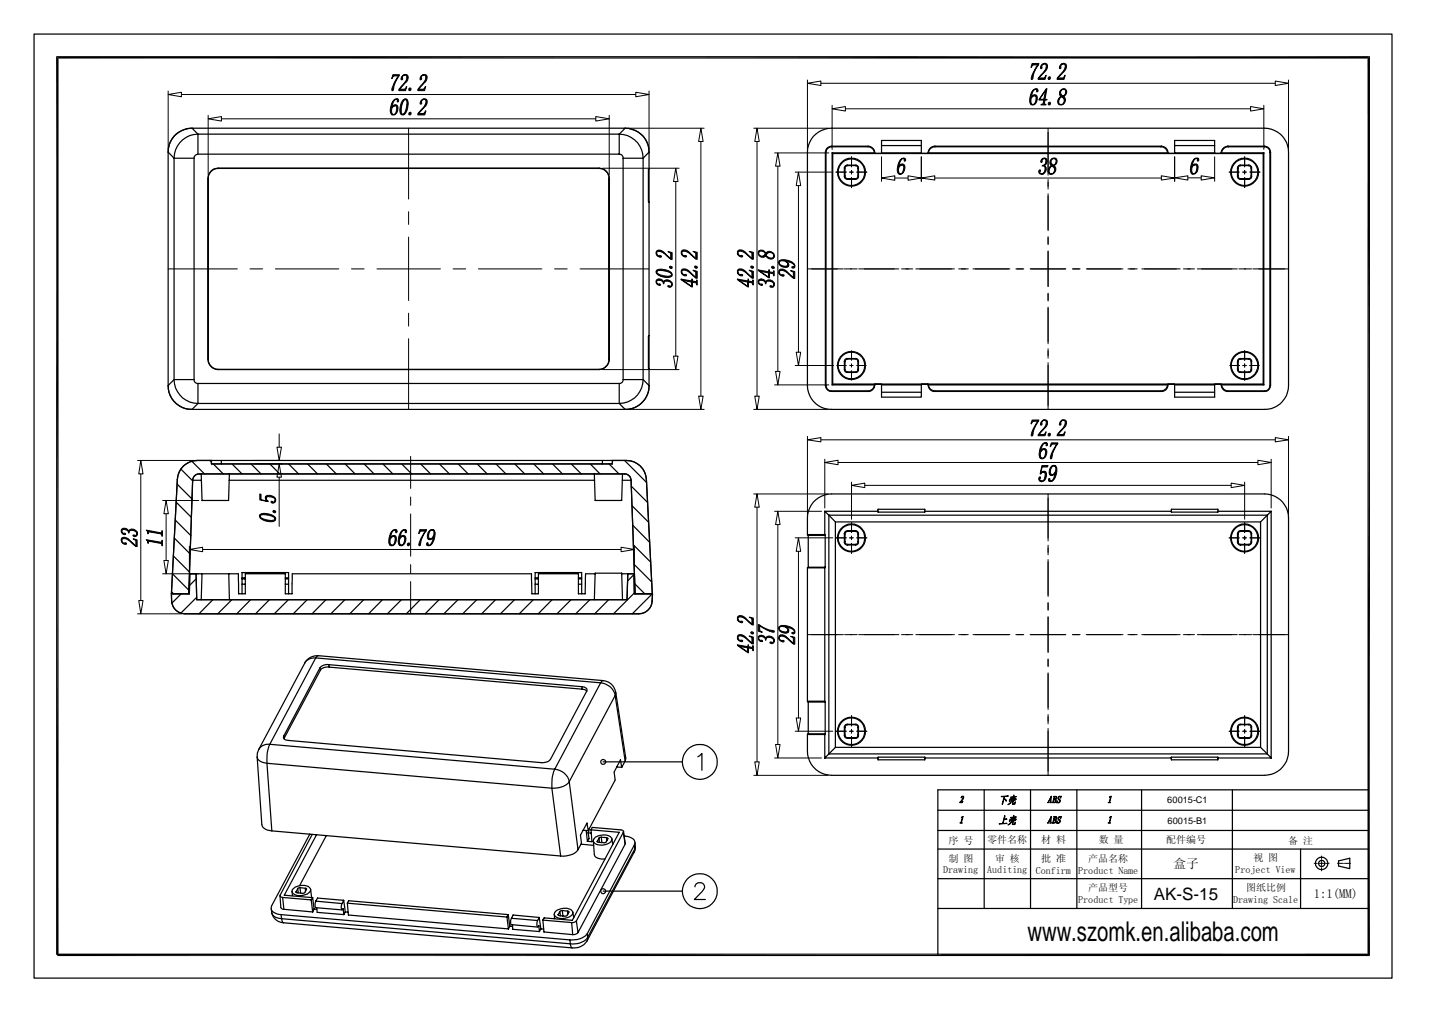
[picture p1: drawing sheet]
<svg xmlns="http://www.w3.org/2000/svg" width="297mm" height="210mm" viewBox="0 0 297 210" stroke-linecap="round" stroke-linejoin="round" font-family="sans-serif">
<defs><g id="words">
<text font-size="5.6" x="213.1" y="195">www.szomk.en.alibaba.com</text>
<text font-size="3.5" x="239.3" y="186.6">AK-S-15</text>
<g font-size="2.6">
<text x="243.4" y="180">盒子</text>
<text x="272.5" y="186.2">1:1(MM)</text>
</g>
<g font-size="2.1">
<text x="196.7" y="178.6">制 图</text>
<text x="196.7" y="174.9">序 号</text>
<text x="204.8" y="174.8">零件名称</text>
<text x="206.4" y="178.6">审 核</text>
<text x="215.9" y="178.7">批 准</text>
<text x="215.9" y="174.8">材 料</text>
<text x="225.7" y="178.7">产品名称</text>
<text x="227.9" y="174.8">数 量</text>
<text x="241.8" y="174.8">配件编号</text>
<text x="260" y="178.6">视 图</text>
<text x="267.2" y="174.9">备 注</text>
<text x="195.6" y="181.1">Drawing</text>
<text x="204.7" y="181.1">Auditing</text>
<text x="214.8" y="181.2">Confirm</text>
<text x="223.6" y="181.2">Product Name</text>
<text x="225.7" y="184.8">产品型号</text>
<text x="256.2" y="181.1">Project View</text>
<text x="258.5" y="184.7">图纸比例</text>
<text x="223.6" y="187.2">Product Type</text>
<text x="255.7" y="187.2">Drawing Scale</text>
</g>
<g font-size="1.9">
<text x="242.1" y="166.5">60015-C1</text>
<text x="242.1" y="170.8">60015-B1</text>
</g>
</g></defs>
<g fill="none" stroke="#000" stroke-width=".21">
<path d="M34.9 19.6l2.7-.5v1zM34.9 18.9v12M37.6 19.6h94.3M131.9 19.1l2.7 .5-2.7 .5zM134.6 18.9v12M167.5 17.3l2.8-.5v.9zM167.5 16.6v14.3M170.3 17.3h94.2M264.5 16.8l2.7 .5-2.7 .4zM267.2 16.6v14.3M43.2 24.6l2.7-.4v.9zM43.2 23.9v12.3"/>
<path d="M45.9 24.6h77.7M84.7 26.6v14.7M123.6 24.2l2.8 .4-2.8 .5zM125 34.9h15.8M126.4 23.9v12.3M130.3 26.6h15.7M140.2 34.9l.4 2.7h-.9zM140.2 37.6v36.2M145.4 26.6l.4 2.7h-.9zM145.4 29.3v52.8M156.3 26.6h15.4M157 26.6l.5 2.7h-1z"/>
<path d="M157 29.3v52.8M160.6 31.7h11.3M161.3 31.7l.5 2.8h-.9zM161.3 34.5v42.5M164.9 35.7h7.8M165.6 35.7l.5 2.8h-1zM165.6 38.5v34.5M172.6 22.6l2.7-.5v.9zM172.6 21.8v9.2M173.4 35.7h2.1M175.3 22.6h84.1M176.2 35.7h.7"/>
<path d="M176.6 32.5v2.1M176.6 35.3v.8M176.6 36.8v2.1M177.7 35.7h2.1M182.8 36.9l2.8-.5v1zM182.8 32.5v5.1M185.6 36.9h2.7M188.3 36.4l2.8 .5-2.8 .5zM191.1 36.9l2.8-.5v.9zM191.1 32.5v5.1M193.9 36.9h47M217.4 26.6v9.7"/>
<path d="M217.4 37.2v2M240.9 36.4l2.7 .5-2.7 .4zM243.6 36.9l2.8-.5v.9zM243.6 32.5v5.1M246.4 36.9h2.7M249.1 36.4l2.8 .5-2.8 .4zM251.9 32.5v5.1M254.9 35.7h2.1M257.8 35.7h.7M258.1 32.5v2.1M258.1 35.3v.8M258.1 36.8v2.1"/>
<path d="M259.2 35.7h2.1M259.4 22.1l2.7 .5-2.7 .4zM262.1 21.8v9.2M34.9 55.7h14.3M51.9 55.7h2.6M57.1 55.7h13.2M72.9 55.7h2.6M78.2 55.7h13.1M84.7 43.9v2.6M84.7 49.1v13.2M94 55.7h2.6M99.2 55.7h13.2"/>
<path d="M115 55.7h2.6M120.3 55.7h14.3M167.5 55.7h7.4M175.1 55.7h2.7M178.1 55.7h8.3M187 55.7h2.3M189.9 55.7h8M198.8 55.7h2M201.8 55.7h7.7M210.7 55.7h1.6M213.6 55.7h7.5M217.4 40.2v7.6"/>
<path d="M217.4 49.1v1.6M217.4 52v7.4M222.4 55.7h1.6M225.3 55.7h7.6M233.9 55.7h2M236.8 55.7h8M245.4 55.7h2.3M248.3 55.7h8.3M257 55.7h2.6M259.8 55.7h7.4M84.7 64.9v2.7M84.7 70.2v14.7"/>
<path d="M125 76.6h15.8M139.7 73.8h.9l-.4 2.8zM160.6 79.8h11.3M160.9 77h.9l-.5 2.8zM164.9 75.8h8M165.1 73h1l-.5 2.8zM173.6 75.8h1.9M176.2 75.8h.7M176.6 72.7v2M176.6 75.4v.7M176.6 76.8v2M177.7 75.8h2"/>
<path d="M217.4 60.8v1.6M217.4 63.7v7.6M217.4 72.3v1.9M217.4 75.2v9.7M255.1 75.8h2M257.8 75.8h.7M258.1 72.7v2M258.1 75.4v.7M258.1 76.8v2M259.2 75.8h1.9M28.5 95.5h12.3M29.2 95.5l.5 2.7h-.9z"/>
<path d="M29.2 98.2v26.3M52.6 95.5h6M52.7 96.2h5.9M57.4 92.7h1l-.5 2.8zM57.9 96.2l.5 2.7h-1zM57.9 90v2.7M57.9 98.9v10.2M85.2 94.6v6.7M130.3 84.9h15.7M144.9 82.1h.9l-.4 2.8zM156.3 84.9h15.4M156.5 82.1h1l-.5 2.8z"/>
<path d="M167.5 91.2l2.8-.5v.9zM167.5 90.5v16.2M170.3 91.2h94.2M171.1 95.9l2.7-.5v.9zM171.1 95.2v10.1M173.8 95.9h87.1M176.6 99.9v7.7M258.1 99.9v7.7M260.9 95.4l2.7 .5-2.7 .4zM263.6 95.2v10.1M264.5 90.7l2.7 .5-2.7 .4zM267.2 90.5v16.2"/>
<path d="M33.7 118.9h7.5M33.7 103.8h7.5M34 116.2h.9l-.4 2.7zM34.5 103.8l.4 2.7h-.9zM34.5 106.5v9.7M39.3 113.9l2.7-.5v1zM39.3 113.2v5.1M42 113.9h86.8M85.2 103v1.8M85.2 106.5v8.8M85.2 117v1.8M128.8 113.4l2.8 .5-2.8 .5z"/>
<path d="M131.6 113.2v5.1M156.3 102.4h15.4M157 102.4l.5 2.7h-1zM157 105.1v52.8M160.6 106h9.8M161.3 106l.5 2.7h-.9zM161.3 108.7v45.6M164.9 111.5h7.8M165.6 111.5l.5 2.8h-1zM165.6 114.3v34.5M173.4 111.5h2.1M176.2 111.5h.7"/>
<path d="M176.6 100.6l2.8-.4v.9zM176.6 108.3v2.1M176.6 111.2v.7M176.6 112.6v2.1M177.7 111.5h2.1M179.4 100.6h75.9M217.4 102.4v9.7M217.4 113v2M217.4 116v7.6M254.9 111.5h2.1M255.3 100.2l2.8 .4-2.8 .5zM257.8 111.5h.7"/>
<path d="M258.1 108.3v2.1M258.1 111.2v.7M258.1 112.6v2.1M259.2 111.5h2.1M28.5 127.2h9.2M28.8 124.5h.9l-.5 2.7zM85.2 120.6v6.6M167.5 131.6h7.4M175.2 131.6h2.6M178.1 131.6h8.3M187 131.6h2.3M189.9 131.6h8"/>
<path d="M198.8 131.6h2M201.8 131.6h7.7M210.7 131.6h1.6M213.6 131.6h7.5M217.4 124.9v1.6M217.4 127.8v7.4M217.4 136.6v1.6M217.4 139.5v7.6M222.4 131.6h1.6M225.3 131.6h7.6M233.9 131.6h2M236.8 131.6h8"/>
<path d="M245.4 131.6h2.3M248.3 131.6h8.3M257 131.6h2.6M259.8 131.6h7.4M156.5 157.9h1l-.5 2.8zM160.6 157.1h9.8M160.9 154.3h.9l-.5 2.8zM164.9 151.6h7.8M165.1 148.8h1l-.5 2.8zM173.4 151.6h2.1M176.2 151.6h.7M176.6 148.4v2.1"/>
<path d="M176.6 151.2v.8M176.6 152.7v2.1M177.7 151.6h2.1M217.4 148.1v2M217.4 151v9.7M254.9 151.6h2.1M257.8 151.6h.7M258.1 148.4v2.1M258.1 151.2v.8M258.1 152.7v2.1M259.2 151.6h2.1M156.3 160.7h15.4"/>
<path d="M272.6 179h.5M273.3 179h.2M273.7 179h.9M274.1 177.5v.5M274.1 178.2v.2M274.1 178.6v.8M274.1 179.6v.2M274.1 180v.5M274.7 179h.2M275.1 179h.6M277.4 179h1.1M278.7 179h.1"/>
<path d="M279 179h1.1"/>
</g>
<g fill="#000" stroke="#000" stroke-width=".21">
<path d="M82.6 15.7h.2l-.9 1.7-.2 1a.28 .28 0 0 1-.1 .3 .28 .28 0 0 1-.3 0l.3-1.2z" fill-rule="evenodd"/>
<path d="M81.5 15.5h1.3v.1l-1.1 .2-.5 .5z" fill-rule="evenodd"/>
<path d="M83.4 15.7l.6-.1-.4 .1-.1 .3a.33 .33 0 0 1-.2 .5l-.1-.4z" fill-rule="evenodd"/>
<path d="M83.7 15.6a.63 .63 0 0 1 .8 0 .63 .63 0 0 1 .1 .9l-.3 .5-1.5 1.5 .8-1.1a1.46 1.46 0 0 0 .6-1.8z" fill-rule="evenodd"/>
<path d="M82.8 18.5l1.2-.1 .4-.5-.3 .9h-1.4z" fill-rule="evenodd"/>
<path d="M87.3 15.8l.3-.2h.3l-.4 .1-.1 .4a.21 .21 0 0 1 0 .3 .21 .21 0 0 1-.3 0z" fill-rule="evenodd"/>
<path d="M87.6 15.6a.65 .65 0 0 1 .9 .1 .65 .65 0 0 1 0 .8l-.2 .5-1.6 1.5 1-1.2a1.24 1.24 0 0 0 .3-1.7z" fill-rule="evenodd"/>
<path d="M86.7 18.5l1.2-.1 .4-.5-.3 .9h-1.4z" fill-rule="evenodd"/>
<path d="M214.1 19.9l.5-.1-.4 .2-.2 .2z" fill-rule="evenodd"/>
<path d="M214.2 19.8a.61 .61 0 0 1 .8 0 .61 .61 0 0 1 .1 .8 1.03 1.03 0 0 1-1.3 1.1h.4a1.25 1.25 0 0 0 .4-1.9h-.4z" fill-rule="evenodd"/>
<path d="M214.2 18.7l.5-.3 .5 .1h-.4a1.55 1.55 0 0 0-.9 1.8 1 1 0 0 0 .3 1.4h-.4a2.93 2.93 0 0 1 .4-3z" fill-rule="evenodd"/>
<path d="M214.8 18.5h.4a.27 .27 0 0 1 .1 .3 .27 .27 0 0 1-.3 .2v-.4z" fill-rule="evenodd"/>
<path d="M215.2 13.5l.2-.1-.8 1.4-.4 1.5a.18 .18 0 0 1-.3 .2 .18 .18 0 0 1 0-.3l.3-.9z" fill-rule="evenodd"/>
<path d="M214.1 13.2h1.4l-.1 .2-1 .1-.6 .5z" fill-rule="evenodd"/>
<path d="M216.1 13.4l.5-.2-.4 .3-.1 .4a.2 .2 0 0 1 0 .3 .2 .2 0 0 1-.3 0v-.4z" fill-rule="evenodd"/>
<path d="M216.3 13.2a.65 .65 0 0 1 .9 .1 .65 .65 0 0 1 0 .9l-1.6 2h-.3l1.1-1.1a1.55 1.55 0 0 0 .5-1.8z" fill-rule="evenodd"/>
<path d="M215.3 16.2h1.2l.5-.6-.3 .9h-1.4z" fill-rule="evenodd"/>
<path d="M217 18.4h.1l-1.5 2.2h1.6l-.1 .1h-.4l-.1 .8 .4 .1-.1 .2h-1l.4-.2 .2-.9h-1z" fill-rule="evenodd"/>
<path d="M217.1 18.4l-.4 2.2h-1.1h.9l.3-1.7z" fill-rule="evenodd"/>
<path d="M219.9 13.5l.3-.3h.3l-.4 .3-.1 .4a.2 .2 0 0 1 0 .3 .2 .2 0 0 1-.3 0z" fill-rule="evenodd"/>
<path d="M220.2 13.2a.68 .68 0 0 1 .9 .2 .68 .68 0 0 1 0 .9l-1.8 1.9 1.2-1.4a1.16 1.16 0 0 0 .2-1.5z" fill-rule="evenodd"/>
<path d="M220 18.7l.5-.3 .5 .1h-.4a.68 .68 0 0 0-.6 .7 .68 .68 0 0 0 .5 .7h.2l-.1 .1a.98 .98 0 0 1 .2 1.2 .98 .98 0 0 1-1.1 .5h.3a.81 .81 0 0 0 .7-.9 .81 .81 0 0 0-.7-.7v-.1a.87 .87 0 0 1 0-1.3z" fill-rule="evenodd"/>
<path d="M219.3 16.2h1.2l.4-.6-.2 .9h-1.5z" fill-rule="evenodd"/>
<path d="M220.6 18.5h.4a.8 .8 0 0 1 .2 .9 .8 .8 0 0 1-.7 .5 .74 .74 0 0 0 .5-.6 .74 .74 0 0 0-.4-.8z" fill-rule="evenodd"/>
<path d="M81.5 22l.4-.1-.3 .1-.2 .3z" fill-rule="evenodd"/>
<path d="M81.6 21.8a.67 .67 0 0 1 .9 .1 .67 .67 0 0 1 0 .9 .94 .94 0 0 1-1.3 .9h.4a1.3 1.3 0 0 0 .4-1.8h-.5z" fill-rule="evenodd"/>
<path d="M81.7 20.8l.5-.3 .3 .1h-.3a1.34 1.34 0 0 0-.8 1.7 1.02 1.02 0 0 0 .2 1.4l-.5-.1a3.1 3.1 0 0 1 .6-2.8z" fill-rule="evenodd"/>
<path d="M82.2 20.6l.4 .1a.25 .25 0 0 1 .1 .3 .25 .25 0 0 1-.3 .1v-.4z" fill-rule="evenodd"/>
<path d="M83.6 20.8l.4-.3 .4 .1-.3 .1a2.76 2.76 0 0 0-.9 2.4l.3 .6h.4a.68 .68 0 0 1-.8-.1 .68 .68 0 0 1-.2-.7l.3-1.5z" fill-rule="evenodd"/>
<path d="M84.1 20.7l.3-.1 .2 .4-.1 1.5-.4 1-.2 .2h-.4a2.53 2.53 0 0 0 .9-2.2l-.1-.7z" fill-rule="evenodd"/>
<path d="M87.4 20.8l.6-.2-.5 .2-.1 .4a.22 .22 0 0 1 .1 .3 .22 .22 0 0 1-.4 0z" fill-rule="evenodd"/>
<path d="M87.6 20.6a.66 .66 0 0 1 .9 .1 .66 .66 0 0 1 0 .9l-1.8 2 1.2-1.4a1.16 1.16 0 0 0 .2-1.5z" fill-rule="evenodd"/>
<path d="M86.7 23.6l1.2-.1 .4-.5-.2 .8h-1.5z" fill-rule="evenodd"/>
<path d="M186.6 34.2h.5l-.3 .1-.3 .3z" fill-rule="evenodd"/>
<path d="M186.7 34.2a.58 .58 0 0 1 .8-.1 .58 .58 0 0 1 .2 .7 1.02 1.02 0 0 1-1.3 1.2h.4a1.25 1.25 0 0 0 .3-1.8z" fill-rule="evenodd"/>
<path d="M186.7 33.1l.7-.3 .3 .1h-.3a1.64 1.64 0 0 0-.9 1.8 1.06 1.06 0 0 0 .3 1.3h-.5a3.3 3.3 0 0 1 .4-2.9z" fill-rule="evenodd"/>
<path d="M187.4 32.9h.3a.24 .24 0 0 1 .2 .4 .24 .24 0 0 1-.4 .1v-.1a.21 .21 0 0 0 .1-.3 .21 .21 0 0 0-.2-.1z" fill-rule="evenodd"/>
<path d="M215.6 35.3a.17 .17 0 0 1 .2 0 .17 .17 0 0 1 0 .2 .3 .3 0 0 0-.1 .4 .3 .3 0 0 0 .3 .1h.4a.59 .59 0 0 1-.7 0 .59 .59 0 0 1-.1-.7z" fill-rule="evenodd"/>
<path d="M216.1 32.9h.5l-.4 .2-.1 .5a.18 .18 0 0 1-.3 0 .18 .18 0 0 1 .1-.3z" fill-rule="evenodd"/>
<path d="M216.3 32.8a.72 .72 0 0 1 .9 .5 .72 .72 0 0 1-.4 .9l-.2 .1a.98 .98 0 0 1-.2 1.7h-.4a.99 .99 0 0 0 .5-1.5l-.4-.1 .1-.1a.76 .76 0 0 0 .7-.6 .76 .76 0 0 0-.3-.8z" fill-rule="evenodd"/>
<path d="M217.8 34.5l.3-.1a1.07 1.07 0 0 0-.3 1.6h.3h-.4a.95 .95 0 0 1 .1-1.5z" fill-rule="evenodd"/>
<path d="M218 33l.5-.2 .5 .1h-.4a.68 .68 0 0 0-.6 .6 .68 .68 0 0 0 .5 .7l.2 .1h-.1a.98 .98 0 0 1 .2 1.3 .98 .98 0 0 1-1.1 .4h.4a.81 .81 0 0 0 .6-.8 .81 .81 0 0 0-.7-.8h.1a.94 .94 0 0 1-.1-1.4z" fill-rule="evenodd"/>
<path d="M218.6 32.9h.4a.82 .82 0 0 1-.5 1.3 .74 .74 0 0 0 .5-.6 .74 .74 0 0 0-.4-.7z" fill-rule="evenodd"/>
<path d="M219.7 20.3l.4-.2a1.03 1.03 0 0 0-.2 1.5l.1 .1h-.3a.9 .9 0 0 1 0-1.4z" fill-rule="evenodd"/>
<path d="M247.5 34.2h.4l-.6 .3z" fill-rule="evenodd"/>
<path d="M247.5 34.2a.68 .68 0 0 1 .9 0 .68 .68 0 0 1 0 .9 .99 .99 0 0 1-1.2 .9h.4a1.24 1.24 0 0 0 .4-1.8z" fill-rule="evenodd"/>
<path d="M247.5 33.1l.4-.3h.6l-.3 .1a1.62 1.62 0 0 0-.9 1.8 .91 .91 0 0 0 .3 1.3h-.4a2.7 2.7 0 0 1 .3-2.8z" fill-rule="evenodd"/>
<path d="M248.2 32.9l.3-.1 .1 .3a.17 .17 0 0 1 0 .3 .17 .17 0 0 1-.3-.1l.1-.4z" fill-rule="evenodd"/>
<path d="M136.2 58a.91 .91 0 0 1 1.4 .5 .96 .96 0 0 1 1.7 0v.5a.95 .95 0 0 0-1.6-.5v.3h-.1a.77 .77 0 0 0-.6-.7 .77 .77 0 0 0-.8 .3l-.1 .3v-.4z" fill-rule="evenodd"/>
<path d="M136.2 56v.4a2.51 2.51 0 0 0 2.2 .9l.7-.2 .2-.5a.57 .57 0 0 1 0 .7 .57 .57 0 0 1-.6 .2l-1.5-.2a.99 .99 0 0 1-1-1.3z" fill-rule="evenodd"/>
<path d="M136.3 52a1.65 1.65 0 0 1 2 .9l.8 .9-1.2-1.1a1.18 1.18 0 0 0-1.7-.3v.4l-.1-.4z" fill-rule="evenodd"/>
<path d="M136.2 58.5a.5 .5 0 0 0 .7 .4 .18 .18 0 0 1 0 .3 .18 .18 0 0 1-.3-.1 .61 .61 0 0 1-.4-.6z" fill-rule="evenodd"/>
<path d="M136.2 56l.7-.2 1.3 .2 .9 .4 .2 .5a2.79 2.79 0 0 0-2.6-.8l-.4 .1-.1 .2z" fill-rule="evenodd"/>
<path d="M136.2 52.5l.3 .5h.6l.1 .2-.3 .1-.6-.2z" fill-rule="evenodd"/>
<path d="M138.5 59.3l.2-.1a.32 .32 0 0 0 .4 .1 .32 .32 0 0 0 .2-.3v-.5a.54 .54 0 0 1 0 .9 .54 .54 0 0 1-.8-.1z" fill-rule="evenodd"/>
<path d="M138.5 52.1l.9 .3v1.4h-.3l-.1-1.4z" fill-rule="evenodd"/>
<path d="M141.3 57.9l2.2 1.5v-1.6l.1 .4 .8 .2 .1-.4 .1 .1v1l-.2-.4-.8-.2-.1 1z" fill-rule="evenodd"/>
<path d="M141.3 57.9l2.2 .3v1.2v-.9l-1.7-.3z" fill-rule="evenodd"/>
<path d="M141.5 55.8a1.96 1.96 0 0 1 2.1 1l.7 .9-1.2-1.1a1.2 1.2 0 0 0-1.7-.3v.4l-.1-.4z" fill-rule="evenodd"/>
<path d="M141.4 52a1.63 1.63 0 0 1 2.1 .8l.8 .9-1.2-1a1.36 1.36 0 0 0-1.7-.4v.5l-.1-.4z" fill-rule="evenodd"/>
<path d="M141.4 56.4l.2 .4 .5 .1a.2 .2 0 0 1 .2 0 .2 .2 0 0 1 0 .3l-.7-.2-.2-.3z" fill-rule="evenodd"/>
<path d="M141.4 52.4l.2 .5 .8 .2a.6 .6 0 0 1-1-.2z" fill-rule="evenodd"/>
<path d="M143.8 56l.8 .3v1.4h-.3v-.2v-1z" fill-rule="evenodd"/>
<path d="M143.8 52.1l.8 .2v1.5l-.3-.1v-.2v-1z" fill-rule="evenodd"/>
<path d="M152.9 57.9l2.2 1.5v-1.6l.1 .4 .9 .2v-.4l.1 .1v1l-.1-.4-.9-.2-.1 1z" fill-rule="evenodd"/>
<path d="M152.9 57.9l2.2 .3v1.2v-.9l-1.7-.3z" fill-rule="evenodd"/>
<path d="M153.1 55.8a1.96 1.96 0 0 1 2.1 1l.8 .9-1.4-1.2a1.16 1.16 0 0 0-1.5-.3l-.1 .5-.1-.6z" fill-rule="evenodd"/>
<path d="M153.1 51.9a1.85 1.85 0 0 1 2.1 1l.8 .8-1.2-1a1.36 1.36 0 0 0-1.7-.4l-.1 .5-.1-.7z" fill-rule="evenodd"/>
<path d="M153 56.4l.2 .4 .5 .1a.2 .2 0 0 1 .3 0 .2 .2 0 0 1 0 .3l-.7-.2-.3-.3z" fill-rule="evenodd"/>
<path d="M153 52.4l.2 .5 .8 .1a.2 .2 0 0 1-.1 .3 .2 .2 0 0 1-.2-.1l-.6-.3z" fill-rule="evenodd"/>
<path d="M155.4 56l.8 .3v1.4h-.2l-.1-.2v-1z" fill-rule="evenodd"/>
<path d="M155.4 52.1l.8 .2v1.5l-.2-.1-.1-.2v-1z" fill-rule="evenodd"/>
<path d="M157.3 58.1a.92 .92 0 0 1 1.5 .4 1 1 0 0 1 1.7 0v.5a.98 .98 0 0 0-1.6-.5v.3h-.2a.76 .76 0 0 0-.5-.7 .76 .76 0 0 0-.9 .4v.2z" fill-rule="evenodd"/>
<path d="M157.3 56l2.2 1.5v-1.6v.4l.9 .2v-.4l.2 .1v1l-.2-.4-.9-.2v1z" fill-rule="evenodd"/>
<path d="M157.3 56l2.2 .3v1.2v-.9l-1.8-.3z" fill-rule="evenodd"/>
<path d="M157.3 52.1v.3a.7 .7 0 0 0 .8 .7 .7 .7 0 0 0 .6-.7l.1 .1a.96 .96 0 0 1 1.2-.2 .96 .96 0 0 1 .5 1.1v-.4a.79 .79 0 0 0-.8-.6 .79 .79 0 0 0-.8 .7l-.1-.1a.9 .9 0 0 1-1.1 .2 .9 .9 0 0 1-.4-1.1z" fill-rule="evenodd"/>
<path d="M157.3 58.5a.67 .67 0 0 0 .8 .5 .38 .38 0 0 1-.3 .2 .38 .38 0 0 1-.4-.3z" fill-rule="evenodd"/>
<path d="M157.4 52a.89 .89 0 0 1 1.3 .6 .77 .77 0 0 0-.6-.5 .77 .77 0 0 0-.8 .3z" fill-rule="evenodd"/>
<path d="M158.9 53a.98 .98 0 0 0 1.6 .2v-.2v.4a.94 .94 0 0 1-1.6-.4z" fill-rule="evenodd"/>
<path d="M159.7 59.3h.3a.28 .28 0 0 0 .3 0 .28 .28 0 0 0 .2-.3v-.5a.57 .57 0 0 1 0 .9 .57 .57 0 0 1-.8-.1z" fill-rule="evenodd"/>
<path d="M161.7 56a1.63 1.63 0 0 1 2 .8l.9 .9-1.2-1.1a1.36 1.36 0 0 0-1.7-.3l-.1 .5-.1-.4z" fill-rule="evenodd"/>
<path d="M161.6 54.1v.4a1.1 1.1 0 0 0 1.8 .4v.4a1.39 1.39 0 0 1-1.9-.9z" fill-rule="evenodd"/>
<path d="M161.6 56.4l.2 .4 .8 .3a.6 .6 0 0 1-.9-.3z" fill-rule="evenodd"/>
<path d="M161.7 54.1l.4-.3h.7l1.2 .4a1 1 0 0 1 .8 1.2v-.2a1.78 1.78 0 0 0-1.8-1 .89 .89 0 0 0-1.4 .3z" fill-rule="evenodd"/>
<path d="M163.1 54.2a.69 .69 0 0 1 .3 1.1v-.6z" fill-rule="evenodd"/>
<path d="M164 56.1l.8 .2v1.4h-.2l-.1-.2v-1z" fill-rule="evenodd"/>
<path d="M164.2 55.3h.4l.2-.1-.1 .3a.27 .27 0 0 1-.3 .1 .27 .27 0 0 1-.2-.3z" fill-rule="evenodd"/>
<path d="M215.2 87.3h.2l-.9 1.7-.3 1.2a.18 .18 0 0 1-.3 .2 .18 .18 0 0 1 0-.3l.3-1z" fill-rule="evenodd"/>
<path d="M214.1 87.1h1.4l-.1 .2-1.2 .1-.3 .5-.1-.1z" fill-rule="evenodd"/>
<path d="M215.5 99l.1-.1a.29 .29 0 0 1 .2 .2 .29 .29 0 0 1-.2 .3l.1 .2 .4 .1h-.4l-.2-.1z" fill-rule="evenodd"/>
<path d="M216.1 93.2h.4l-.6 .3z" fill-rule="evenodd"/>
<path d="M216.1 87.3l.2-.2 .3 .1-.4 .1-.1 .4a.2 .2 0 0 1 0 .4 .2 .2 0 0 1-.3-.1z" fill-rule="evenodd"/>
<path d="M215.8 98.1l.6-.4 .5 .2z" fill-rule="evenodd"/>
<path d="M216.1 93.2a.68 .68 0 0 1 .9 0 .68 .68 0 0 1 .1 .9 .99 .99 0 0 1-1.3 .9h.4a1.24 1.24 0 0 0 .5-1.8z" fill-rule="evenodd"/>
<path d="M216.3 87.1a.65 .65 0 0 1 .9 .1 .65 .65 0 0 1 0 .8l-1.6 2.1h-.3l1.1-1.2a1.19 1.19 0 0 0 .3-1.7z" fill-rule="evenodd"/>
<path d="M216.3 92l.4-.2 .4 .1h-.3a1.49 1.49 0 0 0-.9 1.7 1.09 1.09 0 0 0 .2 1.4h-.3a2.7 2.7 0 0 1 .3-2.8z" fill-rule="evenodd"/>
<path d="M216.4 97.9h.5a1.31 1.31 0 0 1-1.1 1.9l-.1-.1h.4a1.29 1.29 0 0 0 .6-1.6z" fill-rule="evenodd"/>
<path d="M215.3 90.1l1.3-.1 .4-.5-.3 .8h-1.4z" fill-rule="evenodd"/>
<path d="M216.8 91.9h.3l.1 .2a.19 .19 0 0 1 0 .3 .19 .19 0 0 1-.2-.1v-.4z" fill-rule="evenodd"/>
<path d="M216.1 96.5h1.3l-.2 .3h-1.1l-.3 1.5-.1-.1z" fill-rule="evenodd"/>
<path d="M217.5 99.3h.3l-.1 .3 .2 .1h-.4z" fill-rule="evenodd"/>
<path d="M217.9 96.8l.6-.3 .4 .1h-.3a1.18 1.18 0 0 0-.5 1.8h-.3a1.71 1.71 0 0 1 .1-1.6z" fill-rule="evenodd"/>
<path d="M217.8 98.4h.5l.6-.4a.69 .69 0 0 1-1.1 .4z" fill-rule="evenodd"/>
<path d="M218.6 96.6h.3a2.6 2.6 0 0 1-.8 3.2h-.5l.3-.1a1.9 1.9 0 0 0 .9-1.8 .85 .85 0 0 0-.2-1.3z" fill-rule="evenodd"/>
<path d="M219.2 92.1l.1-.1-1 1.9-.2 1.2a.44 .44 0 0 1-.1-.7z" fill-rule="evenodd"/>
<path d="M218.1 91.8h1.3v.1l-1.1 .2-.4 .5z" fill-rule="evenodd"/>
<path d="M220 87.3l.2-.2 .3 .1a.68 .68 0 0 0-.5 .9h-.1a.29 .29 0 0 1-.2-.2 .29 .29 0 0 1 .1-.3z" fill-rule="evenodd"/>
<path d="M220.2 87.1a.68 .68 0 0 1 .9 .1 .68 .68 0 0 1 0 .9l-1.8 2 1.2-1.4a1.19 1.19 0 0 0 .2-1.5z" fill-rule="evenodd"/>
<path d="M219.3 90.1l1.2-.1 .4-.5-.2 .8h-1.5z" fill-rule="evenodd"/>
<path d="M25.3 111.5a1.91 1.91 0 0 1 2.1 .9l.8 .7v.2l-1.2-1a1.24 1.24 0 0 0-1.7-.4l-.1 .4-.1-.5z" fill-rule="evenodd"/>
<path d="M25.3 109.6a.98 .98 0 0 1 1.4 .5 .96 .96 0 0 1 1.7 .1v.5a.9 .9 0 0 0-.7-.7 .9 .9 0 0 0-.9 .3l-.1 .2a.92 .92 0 0 0-1.4-.5l-.1 .4-.1-.5z" fill-rule="evenodd"/>
<path d="M25.3 112l.1 .5 .4 .1a.22 .22 0 0 1 .3-.1 .22 .22 0 0 1 0 .4l-.5-.2-.4-.4z" fill-rule="evenodd"/>
<path d="M25.3 110.1v.1a.43 .43 0 0 0 .6 .3l.1 .2a.45 .45 0 0 1-.5 .1 .45 .45 0 0 1-.3-.4z" fill-rule="evenodd"/>
<path d="M27.6 110.9h.3a.26 .26 0 0 0 .3 .1 .26 .26 0 0 0 .2-.3v-.5a.58 .58 0 0 1 0 .8 .58 .58 0 0 1-.8 0z" fill-rule="evenodd"/>
<path d="M27.6 111.7l.8 .2v1.4h-.2v-1.1z" fill-rule="evenodd"/>
<path d="M30.3 111.9l3 .5h.1l.2-.4h.1v1.1l-.4-.5-2.4-.4-.1 .1v.3h-.2v-.5z" fill-rule="evenodd"/>
<path d="M30.3 109.9l3 .5h.2l.1-.4 .1 .1v1.1l-.4-.5-2.4-.4h-.1v.4h-.2v-.5z" fill-rule="evenodd"/>
<path d="M53.9 106.7l.3 .6 1.4 .5a1.3 1.3 0 0 0 1.4-.2v-.4a.58 .58 0 0 1 .1 .7 .58 .58 0 0 1-.7 .3l-1.5-.3a1.04 1.04 0 0 1-1-1.2z" fill-rule="evenodd"/>
<path d="M53.9 102.4l.2 .1v1.1l1.4 .2 .1 .2-1.7-.4z" fill-rule="evenodd"/>
<path d="M54 106.7l.6-.3 1 .1a1.95 1.95 0 0 1 1.4 .7v.4a2.04 2.04 0 0 0-1.7-.8l-.1-.1a1.14 1.14 0 0 0-1.2 .3z" fill-rule="evenodd"/>
<path d="M55.1 102.9l.1-.1 .2 1.1-.3-.3z" fill-rule="evenodd"/>
<path d="M55.3 102.8a1.34 1.34 0 0 1 1.9 1l-.1 .2v-.3a1.25 1.25 0 0 0-1.9-.5v.1z" fill-rule="evenodd"/>
<path d="M56.2 104h.3a.31 .31 0 0 0 .4 .1 .31 .31 0 0 0 .2-.4v.3l-.3 .3a.36 .36 0 0 1-.6-.3z" fill-rule="evenodd"/>
<path d="M81.1 111.2h.6l-.4 .1-.2 .3z" fill-rule="evenodd"/>
<path d="M81.2 111.2a.62 .62 0 0 1 .9-.1 .62 .62 0 0 1 .1 .9 .99 .99 0 0 1-1.3 1h.4a1.17 1.17 0 0 0 .4-1.8z" fill-rule="evenodd"/>
<path d="M81.3 110.1l.4-.3 .5 .1h-.3a1.64 1.64 0 0 0-.9 1.8 .97 .97 0 0 0 .3 1.3h-.4a2.87 2.87 0 0 1 .4-2.9z" fill-rule="evenodd"/>
<path d="M81.9 109.9h.3a.24 .24 0 0 1 .2 .3 .24 .24 0 0 1-.4 .1 .23 .23 0 0 0 .1-.2 .23 .23 0 0 0-.2-.2z" fill-rule="evenodd"/>
<path d="M83.1 111.2h.5l-.6 .4z" fill-rule="evenodd"/>
<path d="M83.2 111.2a.63 .63 0 0 1 .8 0 .63 .63 0 0 1 .2 .8 .94 .94 0 0 1-1.3 1h.4a1.3 1.3 0 0 0 .4-1.8z" fill-rule="evenodd"/>
<path d="M83.2 110.1l.7-.3 .3 .1h-.3a1.59 1.59 0 0 0-.9 1.8 1.09 1.09 0 0 0 .2 1.3l-.4-.1-.2-.6 .2-1.4z" fill-rule="evenodd"/>
<path d="M83.9 109.9h.4a.23 .23 0 0 1 .1 .4 .23 .23 0 0 1-.4 0l.1-.3z" fill-rule="evenodd"/>
<path d="M88.2 110.1h.2l-.7 1.1-.5 1.4a.31 .31 0 0 1 0 .3 .31 .31 0 0 1-.3 .2l.3-1.2z" fill-rule="evenodd"/>
<path d="M87.1 109.8h1.4l-.1 .3h-1.1l-.5 .5z" fill-rule="evenodd"/>
<path d="M88.6 112.6l.2-.1v.5h.1h-.4z" fill-rule="evenodd"/>
<path d="M89.2 109.9l.4-.1 .4 .1h-.4a1.16 1.16 0 0 0-.5 1.8h-.3a1.59 1.59 0 0 1 .4-1.8z" fill-rule="evenodd"/>
<path d="M88.8 111.7h.6l.5-.4a.74 .74 0 0 1-1.1 .4z" fill-rule="evenodd"/>
<path d="M89.6 109.9h.4a2.87 2.87 0 0 1-.3 2.8l-.5 .4h-.6l.3-.1a1.68 1.68 0 0 0 .9-1.8 .97 .97 0 0 0-.1-1.3z" fill-rule="evenodd"/>
<path d="M152.9 133.7l2.2 1.5v-1.6l.1 .5 .9 .1v-.3h.1v1l-.1-.4-.9-.2-.1 1z" fill-rule="evenodd"/>
<path d="M152.9 133.7l2.2 .4v1.1v-.9l-1.7-.3z" fill-rule="evenodd"/>
<path d="M153.1 131.6a1.96 1.96 0 0 1 2.1 1.1l.8 .8-1.4-1.2a1.16 1.16 0 0 0-1.5-.3l-.1 .5-.1-.6z" fill-rule="evenodd"/>
<path d="M153 127.9a1.36 1.36 0 0 1 2 .7l1 .9-1.2-1a1.36 1.36 0 0 0-1.7-.4l-.1 .5z" fill-rule="evenodd"/>
<path d="M153 132.2l.2 .4 .5 .1a.2 .2 0 0 1 .3 0 .2 .2 0 0 1 0 .3l-.7-.2-.3-.3z" fill-rule="evenodd"/>
<path d="M153 128.3l.2 .4 .8 .1a.2 .2 0 0 1-.1 .3 .2 .2 0 0 1-.2 0l-.6-.4z" fill-rule="evenodd"/>
<path d="M155.4 131.8l.8 .3v1.4h-.2l-.1-.2v-1z" fill-rule="evenodd"/>
<path d="M155.4 127.9l.8 .2v1.5l-.2-.1-.1-.1v-1.1z" fill-rule="evenodd"/>
<path d="M157.5 131.8a.97 .97 0 0 1 1.3 .5 .96 .96 0 0 1 1.7 .1v.5a.89 .89 0 0 0-.7-.7 .89 .89 0 0 0-.9 .3l-.2 .2a.76 .76 0 0 0-.5-.7 .76 .76 0 0 0-.9 .3v.3v-.5z" fill-rule="evenodd"/>
<path d="M157.3 129.5l.2 .1 .1 1.2 .5 .3-.8-.3z" fill-rule="evenodd"/>
<path d="M157.3 132.3l.1 .2a.47 .47 0 0 0 .7 .2v.3h-.3a.61 .61 0 0 1-.5-.7z" fill-rule="evenodd"/>
<path d="M157.5 129.6l1.9 .9 .9 .2a.21 .21 0 0 1 .2 .1 .21 .21 0 0 1 0 .3l-1.4-.5-1.5-.9z" fill-rule="evenodd"/>
<path d="M159.7 133.1h.3a.26 .26 0 0 0 .3 .1 .26 .26 0 0 0 .2-.3v-.5a.57 .57 0 0 1 0 .8 .57 .57 0 0 1-.8 0z" fill-rule="evenodd"/>
<path d="M161.7 131.7a1.97 1.97 0 0 1 2.1 1l.8 .8-1.2-1a1.36 1.36 0 0 0-1.7-.4l-.1 .5-.1-.4z" fill-rule="evenodd"/>
<path d="M161.6 129.9v.4a1.1 1.1 0 0 0 1.8 .4v.4a1.39 1.39 0 0 1-1.9-.8z" fill-rule="evenodd"/>
<path d="M161.6 132.3l.2 .4 .8 .2a.6 .6 0 0 1-.9-.2z" fill-rule="evenodd"/>
<path d="M161.7 129.9l.4-.2h.7l1.2 .3a1 1 0 0 1 .8 1.3v-.3a1.78 1.78 0 0 0-1.8-1 .89 .89 0 0 0-1.4 .3z" fill-rule="evenodd"/>
<path d="M163.1 130a.69 .69 0 0 1 .3 1.1v-.6z" fill-rule="evenodd"/>
<path d="M164 131.9l.8 .2v1.5l-.2-.1-.1-1.3z" fill-rule="evenodd"/>
<path d="M164.2 131.1h.4l.2-.1v.3a.3 .3 0 0 1-.3 .1 .3 .3 0 0 1-.3-.3z" fill-rule="evenodd"/>
<path d="M199.4 169.5h.1z" fill-rule="evenodd"/>
<path d="M199.1 166.3l.6-.1-.1 .2z" fill-rule="evenodd"/>
<path d="M199.4 165.2l.4-.1-.3 .1-.2 .2z" fill-rule="evenodd"/>
<path d="M199.4 169.4l.4-.2-.4 1.3 .2 .1h-.5l.2-.1 .3-.9z" fill-rule="evenodd"/>
<path d="M199.6 165.1h.2v.4l-.7 .8 .6-.7z" fill-rule="evenodd"/>
<path d="M208.3 165.1l.1 .2-.6 1.5z" fill-rule="evenodd"/>
<path d="M208.3 165.6l.4 .3v.2z" fill-rule="evenodd"/>
<path d="M208.4 169l-.1 .8h.5l-.6 .1-.3 .8z" fill-rule="evenodd"/>
<path d="M208.3 169.8h.5z" fill-rule="evenodd"/>
<path d="M207.2 170.8l1.7-.1z" fill-rule="evenodd"/>
<path d="M207.6 165.1l1.6-.1z" fill-rule="evenodd"/>
<path d="M209.5 169.8v.2z" fill-rule="evenodd"/>
<path d="M209.5 165.6v.2z" fill-rule="evenodd"/>
<path d="M209.8 170.2h.3l-.3 .1-.3 .4-.4 .3 .4-.4z" fill-rule="evenodd"/>
<path d="M209.8 166h.3l-.3 .1-.2 .3-.5 .4 .4-.4z" fill-rule="evenodd"/>
<path d="M209.8 170.1l.4 .1-.1 .5v.1l-.1 .1 .1-.7h-.3z" fill-rule="evenodd"/>
<path d="M209.8 165.9l.4 .1-.1 .4v.3h-.1l.1-.7h-.3z" fill-rule="evenodd"/>
<path d="M209.8 170.2h.5z" fill-rule="evenodd"/>
<path d="M209.8 169.7h.3v-.2l.1 .2h.4z" fill-rule="evenodd"/>
<path d="M209.8 166l.5-.1z" fill-rule="evenodd"/>
<path d="M209.8 165.5h.3v-.2l.1 .2h.4z" fill-rule="evenodd"/>
<path d="M210.2 169l.1 .2v.2z" fill-rule="evenodd"/>
<path d="M210.2 164.8l.1 .2v.2z" fill-rule="evenodd"/>
<path d="M210.2 169.7h.4z" fill-rule="evenodd"/>
<path d="M210.2 165.5h.4z" fill-rule="evenodd"/>
<path d="M210 170.9l.4-.1 .2-.4-.1 .5z" fill-rule="evenodd"/>
<path d="M210 166.7l.4-.1 .2-.4-.1 .5z" fill-rule="evenodd"/>
<path d="M209.5 170l1.2-.3 .1 .2-1.3 .1-.2 .3z" fill-rule="evenodd"/>
<path d="M209.4 165.8l1.4-.2-1.3 .2-.2 .4z" fill-rule="evenodd"/>
<path d="M210.6 169.9h.1l-.3 .3z" fill-rule="evenodd"/>
<path d="M209.6 169.5l1.2-.1z" fill-rule="evenodd"/>
<path d="M210.6 165.7h.1l-.3 .2z" fill-rule="evenodd"/>
<path d="M209.6 165.3l1.2-.2z" fill-rule="evenodd"/>
<path d="M218.1 165.1l-.5 .8 .2 .1h-.2l-.1 .4h-.3z" fill-rule="evenodd"/>
<path d="M218.1 165.1v1.3h-.4l.1-.4-.2-.1h.2z" fill-rule="evenodd"/>
<path d="M218.1 169.2l-.5 .9 .2 .1h-.2l-.1 .4h-.3z" fill-rule="evenodd"/>
<path d="M218.1 169.2v1.4h-.4l.1-.4-.2-.1h.2z" fill-rule="evenodd"/>
<path d="M218.5 165.1h.6l-.4 .1-.1 .4 .3 .2h-.3l-.1 .6h-.2l.3-1.2z" fill-rule="evenodd"/>
<path d="M218.5 169.3l.6 .1h-.4l-.1 .5 .3 .1h-.3l-.1 .6h-.2l.3-1.2z" fill-rule="evenodd"/>
<path d="M218.7 165.8h.2a.45 .45 0 0 1 0 .6 .45 .45 0 0 1-.6 0h-.1h.3a.4 .4 0 0 0 .4-.6z" fill-rule="evenodd"/>
<path d="M218.7 170l.4 .1-.1 .4-.8 .1h.4a.32 .32 0 0 0 .3-.3 .32 .32 0 0 0-.2-.3z" fill-rule="evenodd"/>
<path d="M218.9 165.1h.2l.1 .3-.2 .3h-.3a.3 .3 0 0 0 .3-.2 .3 .3 0 0 0-.1-.4z" fill-rule="evenodd"/>
<path d="M218.9 169.4h.3v.2l-.1 .3h-.4l.3-.2 .1-.2z" fill-rule="evenodd"/>
<path d="M219.3 166l.1 .4h-.2z" fill-rule="evenodd"/>
<path d="M219.3 170.2l.1 .4-.2 .1z" fill-rule="evenodd"/>
<path d="M219.5 165.2l.2-.1h.3h-.2a.32 .32 0 0 0-.3 .4 .32 .32 0 0 0 .3 .3v.5l-.2 .1h-.4h.2a.36 .36 0 0 0 .4-.4 .36 .36 0 0 0-.4-.4z" fill-rule="evenodd"/>
<path d="M219.5 169.4l.2-.1 .3 .1h-.2a.3 .3 0 0 0-.3 .3 .3 .3 0 0 0 .3 .3 .43 .43 0 0 1 0 .5 .43 .43 0 0 1-.6 .1h.2a.39 .39 0 0 0 .3-.4 .39 .39 0 0 0-.3-.4z" fill-rule="evenodd"/>
<path d="M219.8 165.1h.2z" fill-rule="evenodd"/>
<path d="M219.8 169.4h.2z" fill-rule="evenodd"/>
<path d="M219.9 165.1h.2l-.1 .4z" fill-rule="evenodd"/>
<path d="M219.9 169.4l.2-.2-.1 .5z" fill-rule="evenodd"/>
<path d="M230.1 169.5h.2z" fill-rule="evenodd"/>
<path d="M230.1 165.2l.2 .1z" fill-rule="evenodd"/>
<path d="M230.1 169.5l.4-.3-.3 1.3 .1 .1h-.5l.3-.1 .2-1z" fill-rule="evenodd"/>
<path d="M230.1 165.2l.4-.1-.3 1.2 .1 .1h-.5l.3-.1 .2-1z" fill-rule="evenodd"/>
<circle cx="85" cy="18.5" r=".25"/>
<circle cx="217.6" cy="16.2" r=".27"/>
<circle cx="85" cy="23.6" r=".26"/>
<circle cx="217.6" cy="21.5" r=".25"/>
<circle cx="139.2" cy="55.4" r=".27"/>
<circle cx="144.4" cy="55.4" r=".27"/>
<circle cx="156" cy="55.4" r=".27"/>
<circle cx="160.4" cy="55.4" r=".26"/>
<circle cx="217.6" cy="90.1" r=".26"/>
<circle cx="56.9" cy="106" r=".27"/>
<circle cx="84.7" cy="112.9" r=".27"/>
<circle cx="156" cy="131.2" r=".27"/>
</g>
<g fill="none" stroke="#000" stroke-width=".25">
<path d="M7.1 7.1h281.6v195.7h-281.6zM34.9 31.5v48.4M34.9 31.5l1.2 1.3M36.1 32.8v45.9a5 5 0 0 0 5 4.9M36.1 32.8h4.2M39.8 26.6a5 5 0 0 0-4.9 4.9M39.8 26.6a4.9 4.9 0 0 0-4.9 4.9M39.8 26.6h89.9M39.8 26.6l1.3 1.2M40.3 32.8v45.9M41.1 27.8a5 5 0 0 0-5 5M41.1 32a.87 .87 0 0 0-.8 .8"/>
<path d="M41.1 27.8v4.2M41.1 32h87.3M41.1 27.8h87.3M43.2 36.9v37.6a2.1 2.1 0 0 0 2 2.1M45.2 34.9a2.02 2.02 0 0 0-2 2M45.2 34.9a2.1 2.1 0 0 0-2 2.1M45.2 34.9h79.1M124.3 34.9a2.1 2.1 0 0 1 2.1 2M124.3 34.9h-.1a2.1 2.1 0 0 1 2.1 2.1M126.3 37v37.5M126.4 36.9l-.1 .1M126.4 36.9v37.6"/>
<path d="M128.4 27.8a5 5 0 0 1 5 5M128.4 32a.8 .8 0 0 1 .8 .8M128.4 27.8v4.2M129.2 32.8h4.2M129.2 32.8v45.9M129.7 26.6a5 5 0 0 1 4.9 4.9M129.7 26.6l-1.3 1.2M133.4 32.8v45.9M134.6 31.5l-1.2 1.3M134.6 35l-.1 .1v6.7l.1 .1M134.6 31.5v48.4M168.7 28.3a5.2 5.2 0 0 1 3.8-1.7h89.8a5 5 0 0 1 4.9 4.9v48.4a5 5 0 0 1-4.9 5h-89.8a4.9 4.9 0 0 1-5-5v-48.4a5.1 5.1 0 0 1 1.2-3.2z"/>
<path d="M171.2 31.5h.1M171.2 31.5v48.4M171.3 31.5v48.4M172.5 30.4a1.16 1.16 0 0 0-1.2 1.1M172.5 30.3a1.34 1.34 0 0 0-1.3 1.2M172.5 30.3h7.5M172.5 30.4h7.5M172.5 30.3v.1M172.6 31.7h8.7M172.6 31.7l.1 .1M172.6 31.7v48.1M172.7 31.8h89.3"/>
<path d="M172.7 31.8v47.8M175.1 36.6a.58 .58 0 0 0 .6 .6M175.1 34.8v1.8M175.1 34.8l.2 .1M175.3 36.5a.51 .51 0 0 0 .5 .5M175.3 34.9v1.6M175.3 36.5l-.2 .1M175.7 34.2a.58 .58 0 0 0-.6 .6M175.7 34.2h1.8M175.7 37.2h1.8M175.7 34.2l.1 .1M175.8 34.3l-.4 .2-.1 .4"/>
<path d="M175.8 34.3h1.6M175.8 37h1.6M175.8 37l-.1 .2M177.4 34.3l.4 .2 .2 .4M177.4 37l.1 .2M177.5 34.2l.5 .3v.3M177.5 34.2l-.1 .1M178 36.5a.51 .51 0 0 1-.6 .5M178 34.9v1.6M178 36.5v.1M178 36.6v.3l-.5 .3M178 34.8v1.8"/>
<path d="M178 34.8v.1M180 30.4a1.3 1.3 0 0 1 1.3 1.3M180 30.3a1.45 1.45 0 0 1 1.4 1.4M180 30.3v.1M181.3 31.7l.1 .1M181.4 31.8h1.4v-2.7h8.3v2.7h1.4M181.4 31.7v.1M181.4 31.7h.1M182.8 30.2h8.3M182.8 31.7h8.3M192.5 31.7h.1M192.5 31.7v.1"/>
<path d="M192.6 31.7l-.1 .1M192.6 31.7h49.5M193.9 30.3a1.45 1.45 0 0 0-1.4 1.4M193.9 30.3h47M193.9 30.3v.1M193.9 30.4a1.3 1.3 0 0 0-1.3 1.3M193.9 30.4h46.9M240.8 30.4a1.3 1.3 0 0 1 1.3 1.3M240.9 30.3a1.37 1.37 0 0 1 1.3 1.4M240.9 30.3l-.1 .1M242.1 31.7l.1 .1M242.2 31.8h1.4v-2.7h8.3v2.7h1.4"/>
<path d="M242.2 31.7v.1M242.2 31.7h.1M243.6 30.2h8.3M243.6 31.7h8.3M253.3 31.7h.1M253.3 31.7v.1M253.4 31.7l-.1 .1M253.4 31.7h8.7M254.7 30.3a1.45 1.45 0 0 0-1.4 1.4M254.7 30.3l.1 .1M254.7 30.3h7.6M254.8 30.4a1.37 1.37 0 0 0-1.4 1.3"/>
<path d="M254.8 30.4h7.5M256.7 36.6l.1 .4 .4 .2M256.7 34.8v1.8M256.7 34.8l.1 .1M256.8 36.5a.47 .47 0 0 0 .5 .5M256.8 34.9v1.6M256.8 36.5l-.1 .1M257.2 34.2l-.3 .1-.2 .5M257.2 34.2l.1 .1M257.2 34.2h1.8M257.2 37.2h1.8M257.3 34.3a.51 .51 0 0 0-.5 .6"/>
<path d="M257.3 34.3h1.6M257.3 37h1.6M257.3 37l-.1 .2M258.9 34.3l.4 .2 .2 .4M258.9 37l.1 .2M259 34.2l.3 .1 .3 .5M259 34.2l-.1 .1M259.5 36.5a.51 .51 0 0 1-.6 .5M259.5 34.9v1.6M259.5 36.5l.1 .1M259.6 36.6l-.2 .4-.4 .2M259.6 34.8v1.8"/>
<path d="M259.6 34.8l-.1 .1M262 31.8v47.8M262.1 31.7v48.1M262.1 31.7l-.1 .1M262.3 30.4a1.08 1.08 0 0 1 1.1 1.1M262.3 30.3a1.27 1.27 0 0 1 1.2 1.2M262.3 30.3v.1M263.4 31.5v48.4M263.4 31.5h.1M263.5 31.5v48.4M34.9 79.9a4.9 4.9 0 0 0 4.9 5M40.3 78.7h-4.2l-1.2 1.2"/>
<path d="M40.3 78.7a.74 .74 0 0 0 .8 .8M41.1 79.5v4.1M41.1 79.5h87.3M43.2 74.5a2.18 2.18 0 0 0 2 2.1M45.2 76.6h79.1M45.2 76.6h79M45.2 76.6h.1M124.2 76.6h.1M126.3 74.5a2.18 2.18 0 0 1-2.1 2.1M126.3 74.5h.1M126.4 74.5a2.18 2.18 0 0 1-2.1 2.1M128.4 79.5v4.1"/>
<path d="M129.2 78.7a.74 .74 0 0 1-.8 .8M129.2 78.7h4.2M133.4 78.7a4.9 4.9 0 0 1-5 4.9M133.4 78.7l1.2 1.2M134.6 79.9a4.9 4.9 0 0 1-4.9 5M134.6 69.5l-.1 .2v6.6l.1 .1M171.2 79.9a1.27 1.27 0 0 0 1.3 1.2M171.2 79.9h.1M171.3 79.9a1.16 1.16 0 0 0 1.2 1.2M172.6 79.8h8.7M172.7 79.6l-.1 .2M172.7 79.6h89.3"/>
<path d="M175.1 76.7a.58 .58 0 0 0 .6 .5M175.1 74.9v1.8M175.1 74.9l.2 .1M175.3 76.6l.2 .4 .3 .1M175.3 75v1.6M175.3 76.6l-.2 .1M175.7 74.3a.58 .58 0 0 0-.6 .6M175.7 74.3h1.8M175.7 77.2h1.8M175.7 74.3l.1 .1M175.8 74.4l-.3 .1-.2 .5M175.8 77.1l-.1 .1"/>
<path d="M175.8 77.1h1.6M177.4 74.4l.3 .1 .3 .5M177.4 77.1l.1 .1M177.5 74.3l.3 .1 .2 .5M177.5 74.3l-1.7 .1M178 76.6l-.3 .4-.3 .1M178 75v1.6M178 76.6v.1M178 76.7v.3l-.5 .2M178 74.9v1.8M178 74.9v.1M181.3 79.8a1.38 1.38 0 0 1-1.3 1.3"/>
<path d="M181.4 79.7l-.1 .1M181.4 79.7v.1M181.4 79.8a1.37 1.37 0 0 1-1.4 1.3M182.8 79.7v2.6h8.3v-2.6M182.8 79.8h8.3M192.5 79.8a1.37 1.37 0 0 0 1.4 1.3M192.5 79.7l.1 .1M192.5 79.7v.1M192.6 79.8a1.38 1.38 0 0 0 1.3 1.3M192.6 79.8h49.5M242.1 79.8a1.38 1.38 0 0 1-1.3 1.3M242.2 79.7l-.1 .1"/>
<path d="M242.2 79.7v.1M242.2 79.8a1.3 1.3 0 0 1-1.3 1.3M243.6 79.7v2.6h8.3v-2.6M243.6 79.8h8.3M253.3 79.8a1.37 1.37 0 0 0 1.4 1.3M253.3 79.7l.1 .1M253.3 79.7v.1M253.4 79.8a1.47 1.47 0 0 0 1.4 1.3M253.4 79.8h8.7M256.7 76.7l.2 .4 .3 .1M256.7 74.9v1.8M256.7 74.9l.1 .1"/>
<path d="M256.8 76.6a.51 .51 0 0 0 .5 .5M256.8 75v1.6M256.8 76.6l-.1 .1M257.2 74.3l-.3 .1-.2 .5M257.2 74.3l.1 .1M257.2 74.3h1.8M257.2 77.2h1.8M257.3 74.4a.51 .51 0 0 0-.5 .6M257.3 77.1l-.1 .1M257.3 74.4h1.6M257.3 77.1h1.6M258.9 74.4l.4 .2 .2 .4"/>
<path d="M258.9 77.1l.1 .1M259 74.3l.3 .1 .3 .5M259 74.3l-.1 .1M259.5 76.6l-.2 .4-.4 .1M259.5 75v1.6M259.5 76.6l.1 .1M259.6 76.7l-.2 .3-.4 .2M259.6 74.9v1.8M259.6 74.9l-.1 .1M262 79.6l.1 .2M263.4 79.9a1.09 1.09 0 0 1-1.1 1.2M263.4 79.9h.1"/>
<path d="M263.5 79.9a1.27 1.27 0 0 1-1.2 1.2M36.8 99.4l-1.2 23.7h3.6l.8-23.5M36.8 99.4l-1.2 23.7M37.5 97.2l2.5 2.5M39.8 95.6l2.6 2.6M39.8 84.9h89.9M40 99.6h1.8M40.9 95.5a4.1 4.1 0 0 0-4.1 3.9M40.9 95.5h2.9v.7h83.2v-.7h2.9a4.1 4.1 0 0 1 4.2 3.9l1.2 23.7h-3.6l-.8-23.5M40.9 95.5h89a4.1 4.1 0 0 1 4.2 3.9l1.2 23.7-4.2 4.1M41.1 83.6h87.3M41.1 83.6l-1.3 1.3"/>
<path d="M41.4 98.2a1.38 1.38 0 0 0-1.4 1.4M41.4 98.2a1.31 1.31 0 0 0-1.4 1.4M41.4 98.2h88.1M41.7 98.2l.2 5.6h5.5l.2-5.6M43.6 95.5l.2 .3M43.8 95.5v.7h83.2v-.7M44.2 96.2l2.1 2M45.9 95.5v.7M47.5 99.6h75.8M48.1 96.2l2.1 2M52.1 96.2l2 2M56 96.2l2 2"/>
<path d="M59.9 96.2l2 2M63.8 96.2l2.1 2M67.7 96.2l2.1 2M71.6 96.2l2.1 2M75.5 96.2l2.1 2M79.4 96.2l2.1 2M83.3 96.2l2.1 2M87.2 96.2l2.1 2M91.1 96.2l2.1 2M95 96.2l2.1 2M99 96.2l2 2M102.9 96.2l2 2"/>
<path d="M106.8 96.2l2 2M110.7 96.2l2.1 2M114.6 96.2l2.1 2M118.5 96.2l2.1 2M122.4 96.2l2.1 2M123.3 98.2l.1 5.6h5.5l.2-5.6M125 95.5l-.1 .7M126.3 96.2l2.1 2M128.4 83.6l1.3 1.3M129.1 99.6h1.8M129.5 98.2a1.37 1.37 0 0 1 1.4 1.4M129.5 98.2a1.31 1.31 0 0 1 1.4 1.4"/>
<path d="M129.5 95.5l4.6 4.5M130.9 99.6l.8 23.5M172.5 81.1h7.5M172.5 81.1h.1M180 81.1h.1M182.8 81.3h8.3M193.9 81.1h47M193.9 81.1h.1M193.9 81.1h46.9M240.8 81.1h.1M243.6 81.3h8.3M254.7 81.1h7.6"/>
<path d="M254.8 81.1h-.1M254.8 81.1h7.5M262.3 81.1h.1M35.8 118.9l3.4 3.4M35.9 115.2l3.4 3.4M36.1 111.5l3.3 3.3M36.4 107.8l3.2 3.2M36.5 104.1l3.2 3.2M36.7 100.4l3.1 3.1M40.7 118.9l.1 5.4h89.2l.2-5.4M41.9 118.9l-.2 5.4M47.4 118.9l.2 5.4"/>
<path d="M50.2 119.8h.7M59.2 119.8h.7M111 119.8h.7M120 119.8h.6M123.4 118.9h-2v4.2h-1.4v-4.2h-8.3v4.2h-1.4l-.1-4.2h-49.6v4.2h-1.4v-4.2h-8.3v4.2h-1.4l-.1-4.2h-10l-.1 4.2h-3.7M128.9 118.9h2.6l.1 4.2h3.7l-.1 1.5M130.9 100.8l3.4 3.4M131.1 104.9l3.4 3.4M131.2 108.9l3.5 3.5M131.4 112.9l3.6 3.6M131.5 119.1l-1.3 1.3M131.5 117l3.7 3.6"/>
<path d="M167.5 110.8v-3.5a5 5 0 0 1 5-4.9h89.8a5 5 0 0 1 4.9 4.9v48.4a5 5 0 0 1-4.9 5h-89.8a5 5 0 0 1-5-5v-3.4M167.5 117.7v27.7M167.5 110.8l.1 .2M167.5 117.7h3.6M167.5 110.8h3.6M167.6 111v6.6M167.6 117.6l-.1 .1M167.6 117.6h3.5M167.6 111h3.5M171.1 106v4.8M171.1 117.7v27.7M171.1 110.8v.2"/>
<path d="M171.1 106l.8 .8M171.1 106h11M171.1 111v6.6M171.1 117.6v.1M171.9 106.8v49.5h90.9M171.9 106.8h90.9v49.5M171.9 106.8l1.4 1.4M173.3 108.2v46.7M173.3 108.2h88.1M175.1 112.4a.58 .58 0 0 0 .6 .6M175.1 110.6v1.8M175.1 110.6l.2 .1"/>
<path d="M175.3 112.3a.51 .51 0 0 0 .5 .6M175.3 110.7v1.6M175.3 112.3l-.2 .1M175.7 110.1a.58 .58 0 0 0-.6 .5M175.7 110.1h.1M175.7 113h1.8M175.7 110.1h1.8M175.8 110.1l-.4 .2-.1 .4M175.8 112.9l-.1 .1M175.8 112.9h1.6M175.8 110.1h1.6M177.4 110.1l.5 .3 .1 .3"/>
<path d="M177.4 112.9l.1 .1M177.5 110.1h.3l.2 .5M177.5 110.1h-.1M178 112.3a.51 .51 0 0 1-.6 .6M178 110.7v1.6M178 112.3v.1M178 112.4v.3l-.5 .3M178 110.6v.1M178 110.6v1.8M182.1 105.6h9.7v.6h-9.7zM191.8 106h51.1M242.9 105.6h9.7v.6h-9.7z"/>
<path d="M252.6 106h11M256.7 112.4l.1 .4 .4 .2M256.7 110.6v1.8M256.7 110.6l.1 .1M256.8 112.3a.47 .47 0 0 0 .5 .6M256.8 112.3l-.1 .1M256.8 110.7v1.6M257.2 110.1h-.3l-.2 .5M257.2 113h1.8M257.2 110.1h1.8M257.2 110.1h.1M257.3 110.1a.51 .51 0 0 0-.5 .6"/>
<path d="M257.3 112.9l-.1 .1M257.3 112.9h1.6M257.3 110.1h1.6M258.9 110.1l.4 .2 .2 .4M258.9 112.9l.1 .1M259 110.1h.3l.3 .5M259 110.1h-.1M259.5 112.3a.51 .51 0 0 1-.6 .6M259.5 110.7v1.6M259.5 112.3l.1 .1M259.6 112.4l-.1 .3-.5 .3M259.6 110.6l-.1 .1"/>
<path d="M259.6 110.6v1.8M261.4 108.2v46.7M263.6 106l-2.2 2.2M263.6 106v51.1M35.6 123.1a3.7 3.7 0 0 0 1.1 3.6l.5 .3 1.1 .2h94.2M35.6 122.7l.4 .4M37.6 123.1l-2 1.9M40.7 120l-1.4 1.4M40.8 123.8l-3.3 3.3M44.1 124.3l-2.8 2.9M48.1 124.3l-2.9 2.9M50.2 123.1v-4.4h9.7v4.4"/>
<path d="M50.2 121.1h.7M50.2 120h.7M52 124.3l-2.9 2.9M55.9 124.3l-2.9 2.9M59.2 121.1h.7M59.2 120h.7M59.8 124.3l-2.9 2.9M63.2 137.5a2.97 2.97 0 0 1 2.8-1.6l59.1 5.2M63.7 124.3l-2.9 2.9M65.5 136.4a2.31 2.31 0 0 0-2.3 1.1l-9.5 17.9M65.5 136.4l-9.5 17.9M65.5 136.4l59.1 5.2"/>
<path d="M66 136l-.5 .4M66.4 138.4l-7.6 14.2M66.4 138.4l.1 .5M66.5 138.9l-7.6 14.2M67.6 124.3l-2.9 2.9M68.2 137.8a2.01 2.01 0 0 0-1.8 .6M68.2 137.8v.5M68.2 137.8l52.5 4.6M68.2 138.3a1.87 1.87 0 0 0-1.7 .6M68.2 138.3l52.5 4.6M71.5 124.3l-2.9 2.9M75.4 124.3l-2.8 2.9"/>
<path d="M79.3 124.3l-2.9 2.9M83.3 124.3l-3 2.9M87.2 124.3l-2.9 2.9M91.1 124.3l-2.9 2.9M95 124.3l-2.9 2.9M98.9 124.3l-2.9 2.9M102.8 124.3l-2.9 2.9M106.7 124.3l-2.9 2.9M110.6 124.3l-2.9 2.9M111 121.1h.7M111 120h.7M111 123.1v-4.4h9.6v4.4"/>
<path d="M114.5 124.3l-2.9 2.9M118.4 124.3l-2.9 2.9M120 121.1h.6M120 120h.6M122.3 124.3l-2.9 2.9M123.3 124.3l.1-5.5h5.5l.2 5.5M126.2 124.3l-2.8 2.9M131.6 122.9l-4.4 4.3M131.6 121l2.1 2.1M135.2 124.6l.1-1.5h-3.7l-.1-4.2h-1.3l-.2 5.4h-89.2l-.1-5.4h-1.3l-.1 4.2h-3.7a3.4 3.4 0 0 0 1.7 3.9l1 .2h94.2M135.2 124.6a2.75 2.75 0 0 1-2.7 2.6M135.2 124.6a2.79 2.79 0 0 1-2.7 2.6"/>
<path d="M53.3 156.9a1.91 1.91 0 0 0 2.1 1.3M53.3 156.9l1 14.1a1.97 1.97 0 0 0 2.1 1.2M53.7 155.4l-.3 .7-.1 .8M55.4 158.2l1 14M55.4 158.2l59.1 5.2M56 154.3a2.39 2.39 0 0 0-2.3 1.1M56 154.3l-.6 1.9v2M56 154.3l59.1 5.2M58.8 152.6l.1 .5M58.9 153.1v.1M115.1 159.5a3.3 3.3 0 0 1 3 2.5M115.1 159.5l-.6 1.9v2"/>
<path d="M120.7 142.4a.77 .77 0 0 1 1 .8l-7.5 14.2a2.18 2.18 0 0 1-1.9 .7l-52.5-4.6a.77 .77 0 0 1-1-.9M120.7 142.9l.5 .1 .5 .3M120.7 142.4v.5M124.6 141.6a3.3 3.3 0 0 1 3 2.6M124.6 141.6l-9.5 17.9M125.1 141.1a2.88 2.88 0 0 1 2.6 2.4l2.1 13.7-.1 .6M125.1 141.1l-.5 .5M125.1 157.9h16.4M127.6 144.2l-9.5 17.8M127.6 144.2l2.1 13.6M127.7 143.5l-.1 .7M127.9 159l1 .1"/>
<path d="M128.9 159.1l-.2-1.6-1.3 2.6 .2 1.6-5.6 10.5M129.7 157.8l-.8 1.3M144.7 156.9l.9-.7v3.5M167.5 145.4l.1 .1M167.5 152.3h3.6M167.5 145.4h3.6M167.6 145.5v6.6M167.6 152.1l-.1 .2M167.6 152.1h3.5M167.6 145.5h3.5M171.1 152.3v4.8M171.1 145.4v.1"/>
<path d="M171.1 157.1h11M171.1 145.5v6.6M171.1 152.1v.2M173.3 154.9h88.1M173.3 154.9l-2.2 2.2M175.1 152.5a.52 .52 0 0 0 .6 .5M175.1 150.7v1.8M175.1 150.7l.2 .1M175.3 152.4l.1 .4 .4 .1M175.3 150.8v1.6M175.3 152.4l-.2 .1M175.7 150.1a.58 .58 0 0 0-.6 .6"/>
<path d="M175.7 150.1l.1 .1M175.7 153h1.8M175.7 150.1h1.8M175.8 150.2l-.3 .1-.2 .5M175.8 152.9h1.6M175.8 150.2h1.6M175.8 152.9l-.1 .1M177.4 150.2l.3 .1 .3 .5M177.4 152.9l.1 .1M177.5 150.1l.3 .1 .2 .5M177.5 150.1l-.1 .1M178 152.4l-.3 .5h-.3"/>
<path d="M178 152.4v.1M178 150.8v1.6M178 152.5a.51 .51 0 0 1-.5 .5M178 150.7v1.8M178 150.7v.1M182.1 157h9.7v.5h-9.7zM191.8 157.1h51.1M242.9 157h9.7v.5h-9.7zM252.6 157.1h11M256.7 152.5a.51 .51 0 0 0 .5 .5M256.7 150.7l.1 .1M256.7 150.7v1.8"/>
<path d="M256.8 152.4a.51 .51 0 0 0 .5 .5M256.8 150.8v1.6M256.8 152.4l-.1 .1M257.2 150.1l-.3 .1-.2 .5M257.2 153h1.8M257.2 150.1h1.8M257.2 150.1l.1 .1M257.3 150.2a.51 .51 0 0 0-.5 .6M257.3 152.9h1.6M257.3 150.2h1.6M257.3 152.9l-.1 .1M258.9 150.2l.4 .2 .2 .4"/>
<path d="M258.9 152.9l.1 .1M259 150.1l.3 .1 .3 .5M259 150.1l-.1 .1M259.5 152.4l-.2 .4-.4 .1M259.5 152.4l.1 .1M259.5 150.8v1.6M259.6 152.5a.51 .51 0 0 1-.6 .5M259.6 150.7v1.8M259.6 150.7l-.1 .1M261.4 154.9l1.4 1.4M262.8 156.3l.8 .8M56.4 172.2l59.9 5.3"/>
<path d="M64.3 172.9l-8 15.2a1.73 1.73 0 0 0 2 1.5M64.8 173l-6.7 12.7M65.7 173.1l-6.7 12.5 5.8 .5M67.7 173.2l-5.6 10.4M114.5 163.4l1.8 14.1M118.1 162a3.9 3.9 0 0 1-3.6 1.4M118.1 162l1.8 14.1M119.9 176.1a3.7 3.7 0 0 1-3.6 1.4M120.5 175l2.6 .3M120.9 172.1l1.1 .1M121.6 172.2l.2 2.2M122 172.7h.6"/>
<path d="M122 172.2l-.3-1.6-1.3 2.5 .2 1.7-.7 1.3M122.2 171.8l-.2 .8 .2 1.3-.4 .5M122.6 172l.2-.5 6 .5 .3 .1 .2 .3M122.6 172l5.8 .5-9.7 18.3-5.8-.5-.3 .4M122.6 172l.2 2.5-1-.1M123.1 174.3l.2 2.9a1.78 1.78 0 0 0 2.2 .8M123.9 174.4v.1M124.2 173.7l-.3 .7M124.2 173.7l.1 .9M124.7 173.6l-.5 .1M124.7 173.6h1.1M124.7 173.6l.1 1.1"/>
<path d="M125.8 173.6l.3 .3-.5 .8-1.5-.1-.2-.1v-.1M125.8 173.6v.7M126.9 173.9a2.21 2.21 0 0 0-2.9-.6l-.5 .3-.4 .7M126.9 173.9a2.14 2.14 0 0 1-2.8 1.2l-.8-.3-.2-.5M126.9 173.9l.2 1.2M129.3 172.5l-9.8 18.4M129.3 172.5l.4 2.5M129.3 172.4l.4 2.6M129.3 172.4v.1M129.4 173.3a2.2 2.2 0 0 1 2.3 1.3l-.1 .6M129.7 175l-9.8 18.3M131.5 176.7l-9.8 18.4"/>
<path d="M131.6 175.2v.8M131.6 175.2l-9.8 18.3M131.6 176l-.1 .7M131.6 176l-9.7 18.3M131.7 174.6a2.79 2.79 0 0 1-.2 2.1M131.8 175.5l-.2 .5M194.5 168h89.4M194.5 172.2h89.4M194.5 176h89.4M204.1 163.7v24.6M213.7 163.7v24.6M223.3 163.7v24.6"/>
<path d="M236.8 163.7v24.6M255.6 163.7v24.6M269.7 176v12.3M277.6 178.5l2.3-.6v2.2l-2.3-.6zM283.9 163.7h-89.4v34.2M56.3 188.4l.1 .9M56.4 189.3a2.55 2.55 0 0 0 2.4 2M56.4 189.3a2.01 2.01 0 0 0 2 1.2M58.1 185.7l.1 2.4 .3 .3 .4 .1M58.1 185.7l.2 .3h.3M58.3 189.6l.1 .9M58.3 189.6l59.9 5.3"/>
<path d="M58.4 190.5l.1 .4 .3 .4M58.4 190.5l59.9 5.2M58.6 186l.3 2.5M58.6 186l6 .6M58.8 191.3l59.9 5.2M58.9 188.5l5.9 .6M60.6 184.8l.1 .9M61.4 184.9v.1M61.8 184.2v.9M61.8 184.2l-.4 .7M62.2 184l-.4 .2M62.2 184l.1 1.2"/>
<path d="M62.2 184l1.1 .1M63.3 184.1l.3 .2M63.3 184.1l.1 .7M63.6 184.4l-.5 .8-1.6-.1-.1-.2M63.6 184.3v.1M64.4 184.4a1.52 1.52 0 0 0-1.8-.9 1.83 1.83 0 0 0-2 1.3M64.4 184.4a1.84 1.84 0 0 1-2 1.3 1.61 1.61 0 0 1-1.8-.9M64.4 184.4l.2 1.6M64.6 186.6l.2 2.5M64.8 186.1l.3 2.4M64.8 186.1l-.2 .5M65.1 188.5h.6"/>
<path d="M65.1 188.5l-.3 .6M65.5 186.8l-.1 .5 .1 .9 5.4 .4M65.5 186.8l5.4 .5M65.7 188.2l.1 .9 5.5 .5M70.9 187.3l-.1 .9 .1 .4 .3-.2 .1 1.2M71.3 186.6l.3 2.5M71.3 186.6l-5.4-.4-.4 .6M71.3 186.6l-.4 .7M71.6 189.1h.6M71.6 189.1l-.3 .5M72 187.2l.3 2.5 33.1 2.9M72 187.2l33.1 2.9"/>
<path d="M72 187.2l.3-.5 33.1 2.9M105.1 190.1l.3 2.5M105.4 189.6l.3 2.4M105.4 189.6l-.3 .5M105.7 192l.6 .1M105.7 192l-.3 .6M106.1 190.4l-.2 .4 .1 .9 5.5 .5M106.1 190.4l5.4 .4M106.3 191.7v1l5.6 .4M111.5 190.8l-.1 1.1 .1 .3 .3-.3 .1 1.2M111.8 190.2l-5.4-.5-.3 .7M111.8 190.2l.4 2.4"/>
<path d="M111.8 190.2l-.3 .6M112.2 192.6h.6M112.2 192.6l-.3 .5M112.6 190.7l.2 2.5 6 .6M112.6 190.7l6 .6M115 189.6v.9M115.8 189.6v.1M116.1 189l.1 .9M116.1 189l-.3 .6M116.6 188.8l-.5 .2M116.6 188.8l1.1 .1M116.6 188.8l.1 1.1"/>
<path d="M117.7 188.9l.3 .2-.5 .8-1.6-.1-.1-.2M117.7 188.9l.1 .6M118.2 194.9l.1 .8M118.3 195.7l.4 .8M118.6 191.3l.2 2.5M118.8 189.1a2.1 2.1 0 0 0-2.9-.6l-.7 .5-.2 .6M118.8 189.1a1.84 1.84 0 0 1-2 1.3 1.52 1.52 0 0 1-1.8-.8M118.8 189.1l.2 1.2M119.5 190.9l-.4 .3-.5 .1M119.5 190.9l.4 2.4M119.9 193.3l-.5 .4-.6 .1M121.7 195.1a3.1 3.1 0 0 1-3 1.4"/>
<path d="M121.8 193.5a3.8 3.8 0 0 1-3.6 1.4M121.8 193.5l.1 .8M121.9 194.3l-.2 .8M121.9 194.3a3.8 3.8 0 0 1-3.6 1.4M125.1 184.7h16.4M144.1 183.8a.88 .88 0 0 1 .7-.8h.7a.89 .89 0 0 1 .5 1.4l-2 2.1h2.3M194.5 188.3h89.4M194.5 182.2h89.4M195.2 197.9h88.7"/>
<circle cx="176.6" cy="35.7" r="2.91"/>
<circle cx="176.6" cy="35.7" r="2.76"/>
<circle cx="258.1" cy="35.7" r="2.91"/>
<circle cx="258.1" cy="35.7" r="2.76"/>
<circle cx="176.6" cy="75.8" r="2.91"/>
<circle cx="176.6" cy="75.8" r="2.77"/>
<circle cx="258.1" cy="75.8" r="2.91"/>
<circle cx="258.1" cy="75.8" r="2.77"/>
<circle cx="176.6" cy="111.5" r="2.89"/>
<circle cx="176.6" cy="111.5" r="2.76"/>
<circle cx="258.1" cy="111.5" r="2.89"/>
<circle cx="258.1" cy="111.5" r="2.76"/>
<circle cx="125.1" cy="158" r=".51"/>
<circle cx="145.1" cy="157.9" r="3.6"/>
<circle cx="176.6" cy="151.6" r="2.91"/>
<circle cx="176.6" cy="151.6" r="2.77"/>
<circle cx="258.1" cy="151.6" r="2.91"/>
<circle cx="258.1" cy="151.6" r="2.77"/>
<circle cx="274.1" cy="179" r="1.3"/>
<circle cx="274.1" cy="179" r=".65"/>
<circle cx="125.1" cy="184.8" r=".51"/>
<circle cx="145.1" cy="184.8" r="3.6"/>
</g>
<path d="M11.6 11.6h272.5l-272 .5zM12.1 12.1l272-.5-.5 .5zM283.6 12.1l.5 186.1-.5-.5zM284.1 11.6v186.6l-.5-186.1zM11.6 11.6l.5 186.3h-.5zM11.6 11.6l.5 .5v185.8zM11.9 197.7h271.7l-271.7 .5zM11.9 198.2l271.7-.5 .5 .5z" fill="#000"/>
<use href="#words"/>
</svg>
